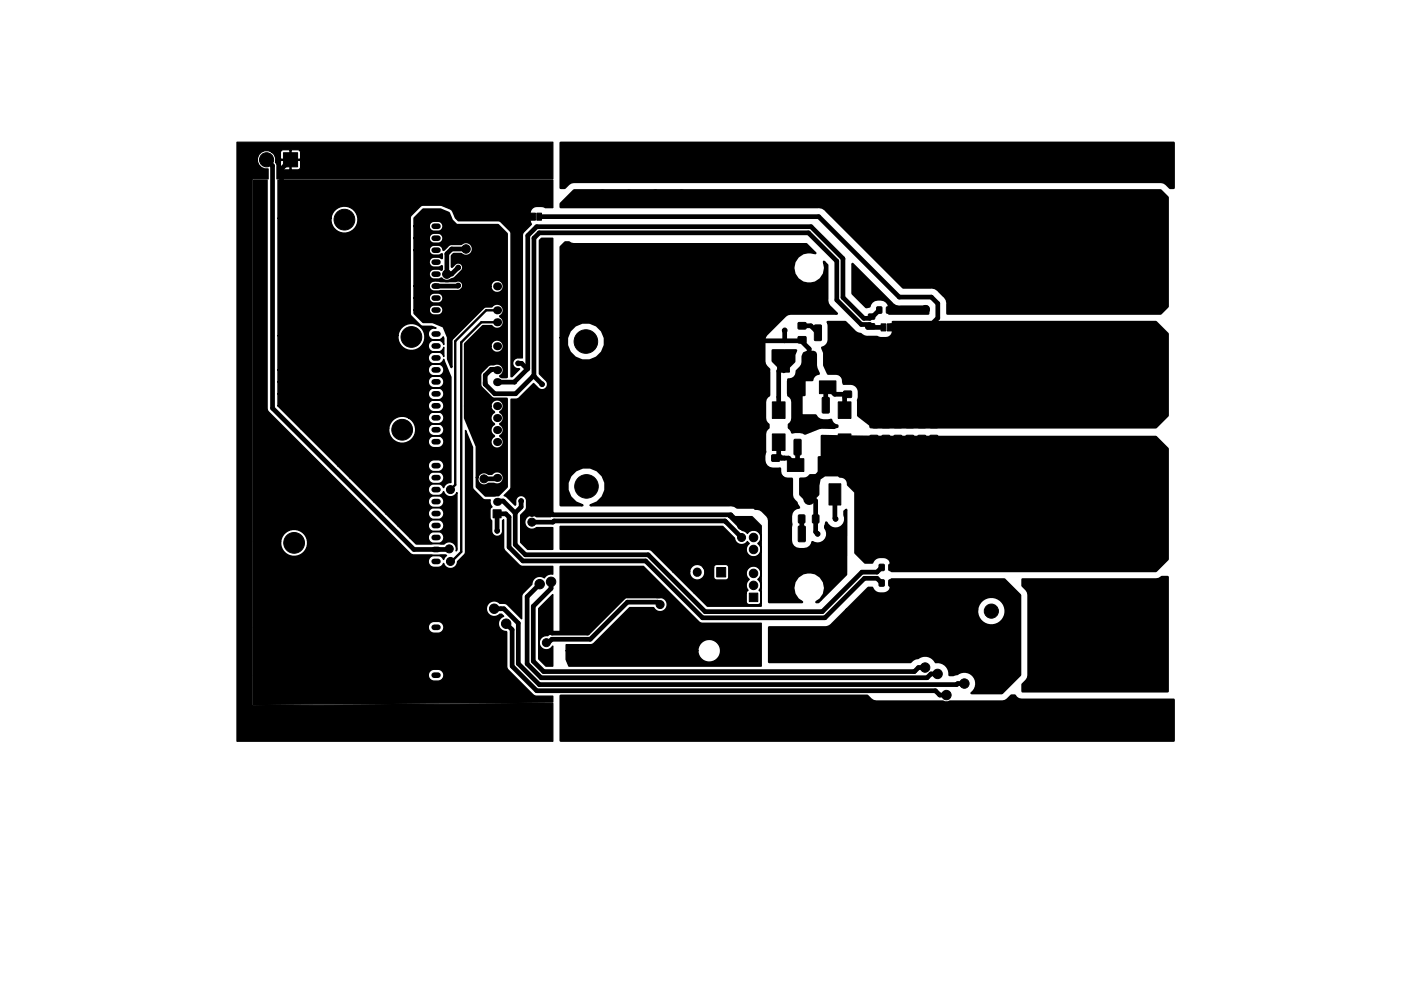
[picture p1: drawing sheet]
<svg xmlns="http://www.w3.org/2000/svg" width="297mm" height="210mm" viewBox="0 0 297 210" stroke-linecap="round" stroke-linejoin="round" font-family="sans-serif">
<g fill="#000" stroke="#000" stroke-width=".21">
<path d="M60.1 32.4h3v3h-3zM112.5 45.2h1v1.5h-1zM113.8 45.2h1v1.5h-1zM164.9 74.5h2.5v4.5h-2.5zM169.3 71.5l1.5-.1 .1 1.3h-1.6zM169.3 68.5h1.5l.1 1.2-1.6 .1zM172.7 69l1.3-.1 .2 .2v2.9l-.2 .3h-1.1l-.2-.2zM178.7 69l1.2-.1 .2 .2 .1 2.9-.2 .3h-1.1l-.3-.2zM178.9 80h1.6v1.3h-1.6zM184.2 66.7h1.2v1h-1.2zM184.2 68.7h1.2v1h-1.2zM185.9 65.2h1v1.2h-1z"/>
<path d="M186.8 68.7h1v1.5h-1zM188.1 68.7h1v1.5h-1zM188 65.2h1v1.2h-1zM163.7 99.5h1.5l.1 1.3h-1.6zM163.7 96.5h1.5l.1 1.3h-1.6zM163.7 85.3h2.8v3.5h-2.8zM163.7 92.1h2.8v3.5h-2.8zM168.4 93.3l1.2-.1 .2 .1 .1 3-.2 .2h-1.1l-.2-.1zM168.4 84.4l1.2-.1 .2 .2 .1 2.9-.2 .2h-1.1l-.2-.1zM166.9 80.8h3.5v2.7h-3.5zM174.4 93.3l1.2-.1 .2 .1v3l-.1 .2h-1.2l-.2-.1zM174.4 84.4l1.2-.1 .2 .2v2.9l-.1 .2h-1.2l-.2-.1z"/>
<path d="M173.7 80.8h3.5v2.7h-3.5zM178.9 83h1.6v1.3h-1.6zM177.7 85.3h2.7v3.5h-2.7zM177.7 92.1h2.7v3.5h-2.7zM184.5 92.4h1.6v1.3h-1.6zM184.5 89.4h1.6v1.3h-1.6zM187 89.4h1.6l.1 1.3h-1.7zM187 92.4h1.6l.1 1.3h-1.7zM189.6 92.4h1.6v1.3h-1.6zM189.6 89.4h1.6v1.3h-1.6zM192.1 89.4h1.6v1.3h-1.6zM192.1 92.4h1.6v1.3h-1.6z"/>
<path d="M194.7 89.4h1.5l.1 1.3h-1.6zM194.7 92.4h1.5l.1 1.3h-1.6zM197.2 92.4h1.6v1.3h-1.6zM197.2 89.4h1.6v1.3h-1.6zM104.5 108.2h1.7v1.7h-1.7zM163.3 111.7l1.3-.1 .2 .2v2.9l-.2 .2-1.1 .1-.2-.2zM166.9 97.3h3.5v2.7h-3.5zM169.3 109.3h1.3v1.6h-1.3zM169.3 111.7l1.2-.1 .2 .2 .1 2.9-.2 .2-1.1 .1-.3-.2zM172.3 109.3h1.3v1.6h-1.3zM173.7 97.3h3.5v2.7h-3.5zM175.8 102.6h2.5v4.5h-2.5z"/>
<path d="M186.4 119.8h1.1l-.1 1.2h-1zM188.5 119.8h1v1.2h-1zM152 120.4h1.9v2h-1.9zM158.9 125.8h1.8v1.8h-1.8zM186.4 123.1h1.1l-.1 1.2h-1zM188.5 123.1h1v1.2h-1z"/>
<circle cx="56.5" cy="33.9" r="1.5"/>
<circle cx="73" cy="46.6" r="2.2"/>
<circle cx="83.2" cy="46" r=".85"/>
<circle cx="94.7" cy="58.2" r=".9"/>
<circle cx="94.7" cy="46.2" r=".85"/>
<circle cx="97.2" cy="56.8" r=".5"/>
<circle cx="98.8" cy="52.8" r=".9"/>
<circle cx="98.8" cy="50.5" r=".9"/>
<circle cx="111.1" cy="44.7" r=".85"/>
<circle cx="127.8" cy="41.1" r=".85"/>
<circle cx="133.3" cy="41.1" r=".85"/>
<circle cx="138.9" cy="41.1" r=".85"/>
<circle cx="144.5" cy="41.1" r=".85"/>
<circle cx="241.3" cy="55.4" r="5"/>
<circle cx="80" cy="71.4" r=".85"/>
<circle cx="87.2" cy="71.5" r="2.2"/>
<circle cx="97.2" cy="60.6" r=".5"/>
<circle cx="109.9" cy="77.1" r=".5"/>
<circle cx="124.2" cy="72.5" r="2.5"/>
<circle cx="152.9" cy="72.3" r="2.5"/>
<circle cx="166.4" cy="70.1" r=".5"/>
<circle cx="181.6" cy="77.1" r=".5"/>
<circle cx="196.2" cy="69.1" r=".85"/>
<circle cx="196.2" cy="65.7" r=".85"/>
<circle cx="85.3" cy="91.2" r="2.2"/>
<circle cx="87" cy="85.3" r=".85"/>
<circle cx="114.9" cy="81.5" r=".5"/>
<circle cx="241.3" cy="81" r="5"/>
<circle cx="62.4" cy="115.2" r="2.2"/>
<circle cx="87" cy="110.1" r=".85"/>
<circle cx="95.2" cy="116.5" r=".85"/>
<circle cx="95.5" cy="103.9" r=".85"/>
<circle cx="95.5" cy="119.1" r=".85"/>
<circle cx="102.6" cy="101.6" r=".85"/>
<circle cx="103.1" cy="118.1" r=".85"/>
<circle cx="105.4" cy="112.6" r=".5"/>
<circle cx="110.5" cy="106.3" r=".5"/>
<circle cx="112.8" cy="110.8" r=".85"/>
<circle cx="112.8" cy="108.7" r=".85"/>
<circle cx="124.3" cy="103.2" r="2.5"/>
<circle cx="153" cy="103" r="2.5"/>
<circle cx="157.2" cy="111.5" r=".85"/>
<circle cx="157.2" cy="114" r=".85"/>
<circle cx="159.8" cy="119.1" r=".9"/>
<circle cx="159.8" cy="116.6" r=".9"/>
<circle cx="159.8" cy="114" r=".9"/>
<circle cx="159.8" cy="111.5" r=".9"/>
<circle cx="160.7" cy="105" r=".5"/>
<circle cx="173.4" cy="113.3" r=".5"/>
<circle cx="177.2" cy="110.1" r=".5"/>
<circle cx="189.1" cy="117.6" r=".85"/>
<circle cx="241.3" cy="106.9" r="5"/>
<circle cx="89.5" cy="134.2" r=".85"/>
<circle cx="100.3" cy="138.7" r=".85"/>
<circle cx="103.1" cy="121.9" r=".85"/>
<circle cx="103.1" cy="126" r=".85"/>
<circle cx="104.8" cy="129.2" r="1"/>
<circle cx="107.3" cy="132.3" r="1"/>
<circle cx="114.4" cy="123.9" r="1"/>
<circle cx="115.8" cy="133.6" r=".85"/>
<circle cx="115.8" cy="136.4" r=".85"/>
<circle cx="116.8" cy="123.4" r="1"/>
<circle cx="140" cy="128.3" r=".85"/>
<circle cx="140" cy="126" r=".85"/>
<circle cx="159.8" cy="121.7" r=".9"/>
<circle cx="159.8" cy="124.2" r=".9"/>
<circle cx="164.5" cy="139.3" r=".85"/>
<circle cx="164.5" cy="134.2" r=".85"/>
<circle cx="167" cy="136.8" r=".85"/>
<circle cx="185.7" cy="137.7" r=".85"/>
<circle cx="185.7" cy="129" r=".85"/>
<circle cx="189.1" cy="126.5" r=".85"/>
<circle cx="210.2" cy="129.7" r="1.5"/>
<circle cx="232.6" cy="129.7" r="1.5"/>
<circle cx="241.3" cy="135.6" r="5"/>
<circle cx="196.1" cy="141.6" r="1"/>
<circle cx="198.8" cy="143" r="1"/>
<circle cx="200.7" cy="147.5" r="1"/>
<circle cx="204.5" cy="145" r="1"/>
</g>
<path d="M147.8 121.4v.1M150.4 121.4v.1" fill="none" stroke="#000" stroke-width="1.9"/>
<g fill="#000">
<circle cx="105.4" cy="76" r=".85"/>
<circle cx="105.4" cy="68.4" r=".85"/>
<circle cx="105.4" cy="65.8" r=".85"/>
<circle cx="105.4" cy="73.5" r=".85"/>
<circle cx="105.4" cy="78.5" r=".85"/>
<circle cx="105.4" cy="63.3" r=".85"/>
<circle cx="105.4" cy="60.8" r=".85"/>
<circle cx="105.4" cy="88.7" r=".85"/>
<circle cx="105.4" cy="86.2" r=".85"/>
<circle cx="105.4" cy="81.1" r=".85"/>
<circle cx="105.4" cy="93.8" r=".85"/>
<circle cx="105.4" cy="91.2" r=".85"/>
<circle cx="105.4" cy="96.3" r=".85"/>
<circle cx="105.4" cy="101.4" r=".85"/>
<circle cx="105.4" cy="106.5" r=".85"/>
<circle cx="105.4" cy="103.9" r=".85"/>
</g>
<path d="M171.6 75.7v2M177 75.7v2M166.1 103.9v2M171.6 103.9v2" fill="none" stroke="#000" stroke-width="2.5"/>
<g fill="none" stroke="#000" stroke-width="1.2">
<path d="M92.1 58.2h.8M92.1 55.6h.8M92.1 53.1h.8M92.1 50.5h.8M92.1 48h.8M92.1 45.5h.8M92.1 78.5h.8M92.1 75.9h.8M92.1 73.4h.8M92.1 70.9h.8M92.1 65.8h.8M92.1 63.2h.8"/>
<path d="M92.1 60.7h.8M92.1 98.8h.8M92.1 96.3h.8M92.1 93.7h.8M92.1 91.2h.8M92.1 88.6h.8M92.1 86.1h.8M92.1 83.6h.8M92.1 81h.8M92.1 119.1h.8M92.1 116.6h.8M92.1 114h.8"/>
<path d="M92.1 111.5h.8M92.1 109h.8M92.1 106.4h.8M92.1 103.9h.8M92.1 101.3h.8M92.1 138.2h.8M92.1 135.6h.8M92.1 133.1h.8M92.1 130.6h.8M92.1 128h.8M92.1 125.5h.8M92.1 143.3h.8"/>
<path d="M92.1 140.7h.8"/>
</g>
<path d="M94.7 46.2v3.3l1.1 1h3M94.7 48.5h.1M95.8 52.8h2.8M105.4 65.8h-2.3l-6.6 6.6v30.5l-1 1M105.4 68.4h-3.3l-4.3 4.2v44.5l-2 2h-.3M169.9 72.3v.1M186.4 65.8h.1" fill="none" stroke="#000" stroke-width=".51"/>
<g fill="none" stroke="#000" stroke-width="1">
<path d="M56.5 33.9l1.3 1.3v51.4l30 30h7.3l.1-.1M61.6 33.9l-1.9 1.9v50.2l10.3 10.3h22.5M98.8 52.8h-3l-1.1 1v4.4h1.1l1.4-1.4M112 45.5l-.9-.8 .1 1.3h1.8M114.3 46h59.3l17.1 17h6.8l1.3 1.4v3.1l-1.6 1.6h-8.3M92.3 60.6l.2 .1h4.5l.2-.1M109.9 77.1h.7l1.2 1.2M113 79.9h.3l1.6 1.6M166.1 76.7v1l-1 1v8.3M166.4 70.1v2.2M169.9 72.4l1.7 1.6v5.3l-2.9 2.9 .4 .4v3.4M170.1 72.1l-.3 .2h-16.9"/>
<path d="M170.1 69.1h1.8l1.5 1.5M179.4 70.6v3.7l-2.4 2.4v1.3l2.7 2.7M186.4 65.8l-1.4 1.4h-.2l-.4 .3h-1.2l-4.5-4.4v-8.2l-6.7-6.8h-58.2l-1.9 1.9v28.2l-2.8 2.9h-3.7M187.3 69.5h-3.3v-.3h.8l-.4-.4h-1.8l-5.2-5.1v-8.3l-6-6h-57.1l-1.1 1.1v29.1l-3.9 3.9h-4.4l-2-2v-1.9l1.2-1.2v.1l.2-.1h.9l.2 .1M196.2 65.7l-.1 .1h-7.6M165.1 93.8v2.8l.6 .6M169.1 94.9v3.4l-.4 .4-1.5-1.5h-2.7M175.1 86v-3.4l.4-.4 1.5 1.5h2.7l-.6 .6v2.7M179.1 93.8l-1.1 1.1h-2.9v3.4l.4 .4-3.9 3.9v3.4h.2M102.6 101.6h2.8M105.4 106.5l.2-.2h1.1l2.6 2.5M105.4 112.6v-3.6h1.8l.7 .7v6.4l3 2.9h26l12.1 12.1h25.9l8.4-8.4h2.6l1 1"/>
<path d="M110.5 106.3v1.3l-1.3 1.2v6.7l2.2 2.2h26l12.1 12.1h24.9l8.3-8.4h3.2l1-1M112.8 110.8h4.4l.3-.3h36.2l3.5 3.5M112.8 108.7h3.9l.5 .5h37.7l2.3 2.3M164.5 100.2l1.6 1.6v8.1l-2.1 2.1M170 113.2v.1M170 110.1v3.2M171.6 104.9l1.3 1.4v3.2M172.9 110.1v2.8l.5 .4M177 104.9v5.1l.2 .1M189.1 117.6v2.6l-.1 .2M104.8 129.2h2l3.1 3v8.6l4.4 4.4h88.5l.3-.2h1.4M107.3 132.3l1.3 1.3v7.7l5.2 5.3h84.5l.9 .9h1.5"/>
<path d="M114.4 123.9l-2.6 2.7v14.2l2.9 3h81.9l.8-.8h1.4M116.8 123.4v1.5l-3.7 3.7v11.7l2.2 2.2h78.6l.8-.9h1.4M140 128.3l-.6-.5h-6.4l-7.9 7.8h-8.1l-.7 .8h-.5M140 126.2l-.3 .3h-7.2l-7.9 7.8h-7.5l-.8-.7h-.5M188.9 123.7l.2 .2v2.6"/>
</g>
<path d="M233.3 48.3l6.8 6.8" fill="none" stroke="#000" stroke-width="9"/>
<path d="M118.9 30.3h129.9v9.6h-.7l-.8-.9-.5-.3-.6-.1h-124.6l-.6 .1-.5 .3-.8 .9h-.8zM89.7 44.4h3.7l1.7 .8a4.2 4.2 0 0 0 1.6 2.5h8.9l1.8 1.9v30.4h-1.1l-.3-.2 .4-.2a1.42 1.42 0 0 0 .2-1.9 1.42 1.42 0 0 0-1.9-.4l-1 .1-1.6 1.5-.3 .7v1.9l.3 .8 2.4 2.2 2.9 .1v18.7l-1.7 1.8-2.8 .1-1.8-1.9v-2h.1a1.42 1.42 0 0 0 .7 1.5 1.42 1.42 0 0 0 1.6-.1h1.3a1.43 1.43 0 0 0 1.9-.6 1.43 1.43 0 0 0-.5-1.9 1.43 1.43 0 0 0-1.9 .3h-.8l-.1-.1a1.44 1.44 0 0 0-2.2 .9h-.1v-6.5l-2.5-6.1v-2.5h5.4l.1 .5 .7 .7-.4 .3a1.42 1.42 0 0 0 .4 2.3 1.41 1.41 0 0 0-.8 1.2 1.41 1.41 0 0 0 .8 1.3 1.42 1.42 0 0 0-.5 2.2 1.42 1.42 0 0 0 2.2 0 1.42 1.42 0 0 0-.5-2.2 1.41 1.41 0 0 0 .8-1.3 1.41 1.41 0 0 0-.8-1.2 1.41 1.41 0 0 0 .8-1.3 1.41 1.41 0 0 0-.8-1.3 1.43 1.43 0 0 0 .1-2.5 1.43 1.43 0 0 0-2.1 1.3h-5.4v-12.7h5.4l.1 .5a1.44 1.44 0 0 0 2.3 .5 1.44 1.44 0 0 0-.5-2.4 1.44 1.44 0 0 0-1.9 1.4h-5.4v-.5l3.8-3.8h1.8a1.42 1.42 0 0 0 2.3 .1 1.42 1.42 0 0 0-.5-2.2 1.42 1.42 0 0 0 .5-2.2 1.42 1.42 0 0 0-2.3 .1h-1.1l-.6 .2-6.7 6.9-.1 5.8-.7-1.7v-4.6l-1-2.3a5.8 5.8 0 0 0-4.3-1l-1.8-1.8v-.7h3l.1 .4 .6 .7a1.94 1.94 0 0 0 2.3-.7 1.16 1.16 0 0 0-.9-1.6l-1.4 .1-.6 .6-.1 .5h-3v-2.6h3a1.15 1.15 0 0 0 1 1.2l1.4-.1a1.17 1.17 0 0 0 .7-1.2 1.17 1.17 0 0 0-1-1h-1.4l-.6 .7-.1 .4h-3v-2.5h3a1.15 1.15 0 0 0 1 1.2l5-.1a1.38 1.38 0 0 0 1.3-1h5.8a1.44 1.44 0 0 0 1.9 1.3 1.44 1.44 0 0 0 .5-2.4 1.44 1.44 0 0 0-2.3 .5l-.1 .6h-5.8a1.06 1.06 0 0 0-.4-1.1 1.06 1.06 0 0 0-1.2-.1h-3.3a2.1 2.1 0 0 0-2.3 .6l-.1 .5h-3v-7.6h3a1.15 1.15 0 0 0 1 1.1h1.1l.7-.3v.9l-.4-.3a1.94 1.94 0 0 0-2.3 .7 1.16 1.16 0 0 0 .9 1.6h1.1l.7-.3v.7l-.1 .1-.3-.2a1.94 1.94 0 0 0-2.3 .6 1.16 1.16 0 0 0 .9 1.6h1.1l.6-.2 .3 .3a1.89 1.89 0 0 0 2-.2l.6-.3 1.6-1.5a1.08 1.08 0 0 0-.2-1.4 1.08 1.08 0 0 0-1.3-.1l-.8 .7v-2.3l.4-.4h1.6a1.47 1.47 0 0 0 2.1 0 1.47 1.47 0 0 0 0-2.1 1.47 1.47 0 0 0-2.1 0h-2.5l-1.3 1.2-.3-.8-.4-.2a1.94 1.94 0 0 0-2.3 .6l-.1 .5h-3v-2.6h3a1.15 1.15 0 0 0 1 1.2l1.4-.1a1.17 1.17 0 0 0 .7-1.2 1.17 1.17 0 0 0-1-1h-1.4l-.6 .7-.1 .4h-3v-2.5h3a1.15 1.15 0 0 0 1 1.2l1.4-.1a1.17 1.17 0 0 0 .7-1.3 1.17 1.17 0 0 0-1-1l-1.4 .1-.6 .6-.1 .5h-3v-1.7zM118.9 52.4l.9-1h.8l1 .4h49.4l1.9 1.9a3.4 3.4 0 0 0-4.7 2.7 3.4 3.4 0 0 0 3.8 3.8 3.4 3.4 0 0 0 2.7-4.7l.7 .7v7.3a2.03 2.03 0 0 0 .7 1.7l1.3 1.3h-9.8l-.6 .2-.5 .3-4.3 4.5-.1 5.2 .1 .6 .9 1.1v5.5l-.4 .3-.4 .5-.1 .6v3.5l.1 .6 .6 .7v.7l-.6 .7-.1 .6 .1 3.8a2.68 2.68 0 0 0 .8 3.4l.7 .2 1.6-.1a1.73 1.73 0 0 0 1.5 2.2h1l.1 4 .9 1 .5 1.1a1.78 1.78 0 0 0-1.7 1.8l.1 1.7-.1 3.5a1.8 1.8 0 0 0 1.8 1.8 2.13 2.13 0 0 0 2.7-1.5 2.04 2.04 0 0 0 2.7-.3 2.04 2.04 0 0 0 .1-2.7l.2-1.2a2.09 2.09 0 0 0 2.7 1.2 2.09 2.09 0 0 0 1.1-2.7v-.8l.4-.3v13.7l-5.9 5.8h-.4a3.3 3.3 0 0 0 1.1-5 3.3 3.3 0 0 0-5.2 0 3.3 3.3 0 0 0 1.1 5h-7v-17.2a3.1 3.1 0 0 0-3-2.6l-.3-.2h-3.5a2.07 2.07 0 0 0-1.6-.5h-29.5a4.1 4.1 0 0 0 2.5-6.3 4.1 4.1 0 0 0-6.7 0 4.1 4.1 0 0 0 2.5 6.3h-4.6v-35.5h1.3a4.1 4.1 0 0 0 4.8 4.8 4.1 4.1 0 0 0 2.6-6.3 4.1 4.1 0 0 0-6.8 0l-.6 1.5h-1.3zM121.7 40.4h124.4l1.5 1.5v23.1l-1.5 1.5h-45.2v-1.9a2.03 2.03 0 0 0-.8-1.8l-1.1-1.1a2.04 2.04 0 0 0-1.7-.7h-5.8l-16.3-16.3a1.84 1.84 0 0 0-1.8-.8h-54.5v-.7zM163.8 74.3h5a3.2 3.2 0 0 0-.4 2.4l-2.2 2.2-2.4-2.3zM170.5 74.9l.6-.2h1.4l.3 .1 .2 .4v2.4l.6 1.7a1.46 1.46 0 0 0-1.4 1.3h-1.4l-.2 .2v3h-.5l-.2 .3v3.8l.3 .2h2.7a2.23 2.23 0 0 0 2.7 1.1l.6-.1a1.42 1.42 0 0 0 1.3 1.2v.2l-.6 .3h-3.3l-2.9 1.2a3.3 3.3 0 0 0-2.8-.2l-.4-.8-.2-.2v-.7l.6-.7 .1-.6v-3.5l-.1-.6-.4-.5-.4-.3v-3.4a1.6 1.6 0 0 0 1.8-1.8 2.75 2.75 0 0 0 1.3-3.1zM175.5 68.3h3.7l2 2 .6 .4 .7 .2 1.1 .6h2.4a3.4 3.4 0 0 0 2.4 .1 1.84 1.84 0 0 0 .9-2.1v-1.2h55.8l2.5 2.5v17.4l-2.5 2.5h-59.9l-3.2-2.5-.1-3.3a2.52 2.52 0 0 0-.9-3.4l-2.1-.1-.1-.3a1.65 1.65 0 0 0-1.6-1.8h-1.6l-.8-1.8-.1-2.7-.4-1 .9-.5 .5-.9v-3.2zM180.7 56l8.4 8.3a2.03 2.03 0 0 0 1.8 .8h5.7l.2 .1v1.3h-8.3a2.18 2.18 0 0 0-2.4-3 1.86 1.86 0 0 0-1.8 1.5l-.7 .2-2.9-2.9zM174.2 92.5l13.2 .2h57.7l2.5 2.5v23.4l-2.5 2.6h-56.1a2.22 2.22 0 0 0-1.4-3 2.12 2.12 0 0 0-2.7 1.2h-1.5l-2-2.1v-12.8l-1.6-1.6a1.57 1.57 0 0 0-1.7-1.8l-.4-.3h-2.8l-1.1 .7-.3 1.5v1.9l-1.9 1.9-1.9-1.9v-3.3l1.3-.2 .7-.6h1.7l.2-.1v-3.7h.5l.1-.2zM163.1 133.1h12.2l1-.6 3.2-3.1h27.7a3 3 0 0 0 4.1 3.1 3 3 0 0 0 1-5.1 3 3 0 0 0-5 1.4l-.1 .6h-27.7l4.6-4.7h.8a2.22 2.22 0 0 0 2.1 1.2 2.22 2.22 0 0 0 2-1.4v-1.6h23.9l3.4 3.4v16.9l-3.9 3.9h-6.4a2.56 2.56 0 0 0 .5-3.6 2.56 2.56 0 0 0-3.7-.5l-.7 .2h-.8a2.6 2.6 0 0 0-2.9-2.8 2.52 2.52 0 0 0-3.8-.8l-1 .3-.6 .6h-29.9zM118.9 147.6h65l1.3 1.1 .5 .1h14.2l.4 .2h.7l.4-.2h11.1l.6-.1 .5-.3 .8-.8h.8l.3 .4 .5 .3 .5 .2h32.3v8.6h-129.9zM216.8 122.9h28.4l.6-.1 .5-.4h1.3v24.3h-30.8v-1.5l.8-.8 .3-.5 .2-.6v-17.1l-.2-.6-.3-.5-.8-.8z" fill="#000" stroke="#000" stroke-width=".51"/>
<path d="M58.9 38.2h58.3v5.8h-1.6a2.72 2.72 0 0 0-2.1-.2 1.66 1.66 0 0 0-1.1 2.2v1l.3 .6-1.8 1.7-.2 .7v25.9l-1.4 .2-.4 .3-.2 .6v.4l.3 .5 .5 .3 .7 .1-1.6 1.6h-.2v-30.4l-.2-.5-2.3-2.1-8.7-.1-.6-.6-.9-1.7-2.3-1-4 .1-2.4 2.3v20.9l2.4 2.4h2.2l.9 .4h-.5a1.26 1.26 0 0 0-1.2 1.3 1.26 1.26 0 0 0 1.2 1.2l1.3-.1 .7-.5 .1 1.6-.3-.6-.5-.3h-1.5a1.26 1.26 0 0 0-1 1.3 1.26 1.26 0 0 0 1.2 1.2l1.3-.1 .5-.3 .3-.6v1.9l-.3-.6-.5-.2-1.5-.1a1.26 1.26 0 0 0-1 1.3 1.26 1.26 0 0 0 1.2 1.2l1.3-.1 .5-.3 .3-.6 1.5 3.8v22.4a1.5 1.5 0 0 0-1.6 1.1l-.2-.5-.5-.3-1.3-.1a1.26 1.26 0 0 0-1.2 1.3 1.26 1.26 0 0 0 1.2 1.2h1.3l.5-.3 .2-.5a1.51 1.51 0 0 0 1.4 1.1 1.51 1.51 0 0 0 1.5-.9v12.2l-.2 .2a1.51 1.51 0 0 0-.7-1.8 1.51 1.51 0 0 0-1.9 .3h-5.9l-1.3-1.4h3.9l.2 .7 .4 .4 .4 .2h1.1a1.26 1.26 0 0 0 1.2-1.3 1.26 1.26 0 0 0-1.2-1.2h-1.1l-.4 .2-.4 .3-.2 .7h-3.9l-2.6-2.5h6.5a1.26 1.26 0 0 0 1.2 1.3l1.1-.1a1.26 1.26 0 0 0 1-1.3 1.26 1.26 0 0 0-1.2-1.2l-1.1 .1-.4 .1-.4 .4-.2 .7h-6.5l-2.5-2.5h9a1.26 1.26 0 0 0 1.2 1.2h1.1a1.26 1.26 0 0 0 1-1.3 1.26 1.26 0 0 0-1.2-1.2h-1.1l-.4 .2-.4 .4-.2 .7h-9l-2.6-2.6h11.6a1.26 1.26 0 0 0 1.2 1.3h1.1a1.26 1.26 0 0 0 1-1.4 1.26 1.26 0 0 0-1.2-1.1h-1.1l-.4 .2-.4 .3-.2 .7h-11.6l-5-5.1h16.6a1.26 1.26 0 0 0 1.2 1.3h1.1a1.26 1.26 0 0 0 1-1.4 1.26 1.26 0 0 0-1.2-1.1h-1.1l-.4 .2-.4 .3-.2 .7h-16.6l-2.6-2.5h19.2a1.26 1.26 0 0 0 1.2 1.3l1.1-.1a1.26 1.26 0 0 0 1-1.3 1.26 1.26 0 0 0-1.2-1.2l-1.1 .1-.4 .1-.4 .4-.2 .7h-19.2l-7.9-7.9h18.7a2.87 2.87 0 0 0 4.2 2.8h4.2l.2 .7 .4 .4 .4 .2h1.1a1.26 1.26 0 0 0 1.2-1.3 1.26 1.26 0 0 0-1.2-1.2h-1.1l-.4 .2-.4 .3-.2 .7h-4.2l.5-.3a2.81 2.81 0 0 0 1-2.2h2.7l.2 .7 .4 .3 .4 .2h1.1a1.26 1.26 0 0 0 1.2-1.2 1.26 1.26 0 0 0-1.2-1.3h-1.1l-.4 .2-.4 .4-.2 .7h-2.7a2.82 2.82 0 0 0-1.5-2.6h4.2l.2 .7 .4 .4 .4 .2h1.1a1.26 1.26 0 0 0 1.2-1.3 1.26 1.26 0 0 0-1.2-1.2h-1.1l-.4 .2-.4 .3-.2 .7h-4.2a2.87 2.87 0 0 0-4.2 2.3h-18.7l-4.8-4.8h31.9a1.26 1.26 0 0 0 1.2 1.3l1.1-.1a1.26 1.26 0 0 0 1-1.3 1.26 1.26 0 0 0-1.2-1.2l-1.1 .1-.4 .1-.4 .4-.2 .7h-31.9v-2.5h31.9a1.26 1.26 0 0 0 1.2 1.2h1.1a1.26 1.26 0 0 0 1-1.3 1.26 1.26 0 0 0-1.2-1.2h-1.1l-.4 .2-.4 .4-.2 .7h-31.9v-2.6h31.9a1.26 1.26 0 0 0 1.2 1.3h1.1a1.26 1.26 0 0 0 1-1.4 1.26 1.26 0 0 0-1.2-1.1h-1.1l-.4 .2-.4 .3-.2 .7h-31.9v-2.5h31.9a1.26 1.26 0 0 0 1.2 1.2h1.1a1.26 1.26 0 0 0 1-1.3 1.26 1.26 0 0 0-1.2-1.2h-1.1l-.4 .2-.4 .4-.2 .7h-31.9v-7.3h25.5a2.87 2.87 0 0 0 3.8 3 2.87 2.87 0 0 0 1-4.8 2.87 2.87 0 0 0-4.7 1.3l-.1 .5h-25.5v-24.9h11.3a2.87 2.87 0 0 0 3.8 3 2.87 2.87 0 0 0 1-4.8 2.87 2.87 0 0 0-4.7 1.3l-.1 .5h-11.3zM53.7 38.2h2.9l.1 48.9 30.4 30.4 .7 .2h6.7l.2 .2-.7 .8-.2-.5-.5-.2-1.5-.1a1.26 1.26 0 0 0-1 1.3 1.26 1.26 0 0 0 1.2 1.2l1.3-.1 .5-.3 .2-.5a1.51 1.51 0 0 0 1.7 1.1 1.51 1.51 0 0 0 1.3-1.4l1.6-1.6 .1-.5v-25.8l1.5 3.6v8.8l2.4 2.3 1.3 .1v.7l.4 .7-.3 .3-.1 .4v1.7l.3 .5 .1 2.7 .4 .4 .5 .3h.5l.6-.4 .3-.6v-2.4l.2-.1v5.8l.2 .6 3.4 3.4 6.8 .1v1.6h-.8l-.6 .3-.4 .5-.2-.1a1.66 1.66 0 0 0-2.4 1.5l-1.9 1.8-.3 .6v4.9l-3.1-3.1-.4-.2h-1.1a1.66 1.66 0 0 0-2.4 0 1.66 1.66 0 0 0 0 2.3 1.66 1.66 0 0 0 2.4 0h.3l.5 .5a1.72 1.72 0 0 0-1.1 1.9 1.72 1.72 0 0 0 1.7 1.4v7.2l.2 .7 5.5 5.5 .7 .2h3.4v1.2l-63.5 .5v-6.1h37.1l.2 .7 .4 .3 .4 .2h1.1a1.26 1.26 0 0 0 1.2-1.2 1.26 1.26 0 0 0-1.2-1.3h-1.1l-.4 .2-.4 .3-.2 .8h-37.1v-10.2h37.1a1.26 1.26 0 0 0 1.2 1.3l1.1-.1a1.26 1.26 0 0 0 1-1.3 1.26 1.26 0 0 0-1.2-1.2h-1.1l-.4 .2-.4 .4-.2 .7h-37.1v-18.2h5.8a2.87 2.87 0 0 0 3.9 3 2.87 2.87 0 0 0 .9-4.8 2.87 2.87 0 0 0-4.7 1.2l-.1 .6h-5.8zM114.4 51l.4-.4h2.4v58.8l-.5 .2h-3a1.52 1.52 0 0 0-2 .1 1.52 1.52 0 0 0 0 2.1 1.52 1.52 0 0 0 2 .1l3.5 .1v4.5h-5.3l-1.5-1.4v-5.8l1.2-1.3v-2l-.2-.4-.5-.4-.5-.1-.5 .2-.5 .5-.2 1.4-1.7-1.7-.6-.4 1.3-1.2 .2-.5v-18.7h1.1l.5-.2 3.1-3.1 1.1 1 .6 .3 .9-.3 .4-.8-.3-.8-1.4-1.5zM118.8 111.7h34.4l2.5 2.5a1.51 1.51 0 0 0 1.1 1.3 1.51 1.51 0 0 0 1.7-.6l.4 .4a1.56 1.56 0 0 0-.3 2.3 1.56 1.56 0 0 0 2.3 0 1.56 1.56 0 0 0-.2-2.3 1.56 1.56 0 0 0 .2-2.4 1.56 1.56 0 0 0-2.4 .3l-.6-.5-.5-.2-3-2.9h5l2 2v17h-11.4l-2.8-2.8h11v1.8a.66 .66 0 0 0 .7 .7h1.8a.66 .66 0 0 0 .6-.7v-1.9a.65 .65 0 0 1 0-1v-1l-.6-.8a1.56 1.56 0 0 0 .2-2.3 1.56 1.56 0 0 0-2.3 0 1.56 1.56 0 0 0 .3 2.3 1.55 1.55 0 0 0-.3 2.3l-.3 .3-.1 .3h-11l-4.6-4.5h3.6a1.64 1.64 0 0 0 2.1 1.7 1.64 1.64 0 0 0 .8-2.6h2.2v2a.66 .66 0 0 0 .7 .7h1.9a.66 .66 0 0 0 .6-.7v-2a.66 .66 0 0 0-.6-.7h-1.9a.66 .66 0 0 0-.7 .7h-2.2a1.61 1.61 0 0 0-1.7-.6 1.61 1.61 0 0 0-1.2 1.5h-3.6l-4.3-4.4-.6-.3-18.9-.1zM117.2 126.1v8.4h-.4a1.66 1.66 0 0 1-1.4 .4 1.52 1.52 0 0 0-.7 2.4 1.52 1.52 0 0 0 2.5-.2v4.2h-1.5l-1.5-1.5v-10.7zM118.8 120.2h17.6l12.1 12h12.9v9.1h-40.8l-.6-1.4v-1.8h27.9a2.42 2.42 0 0 0 3.5 2.1 2.42 2.42 0 0 0 .4-4.1 2.42 2.42 0 0 0-3.8 1.5l-.1 .5h-27.9v-1.3h5.1l.7-.2 7.7-7.7h5.1a1.54 1.54 0 0 0 2.7 .1 1.54 1.54 0 0 0-1.4-2.3h-7.3l-7.9 7.8h-5.9z" fill="#000" stroke="#000" stroke-width=".3"/>
<path d="M50.2 30.2h67v7.8h-58.5v-2.8l-.3-.8v-.2h1.1v1.3l.5 .5h1.3l.2-.1v-1.9h.2v1.9l.2 .1 1.6-.1 .2-.4v-1.3l-.1-.2h-4l-.1 .2h-1.1v-.7l-.2-.7-.6-.5h1.9v1.3l.1 .2h1.9v-1.9h.2v1.9h1.9l.1-.2v-1.3l-.5-.5h-1.3l-.2 .1-.4-.1h-1.3l-.5 .5h-1.9a1.97 1.97 0 0 0-3 1.2 1.97 1.97 0 0 0 2.3 2.3v2.2h-3.3l-.1 .1v111.5l63.7-.4v8.1h-67z" fill="#000" stroke="#000" stroke-width=".25"/>
</svg>
